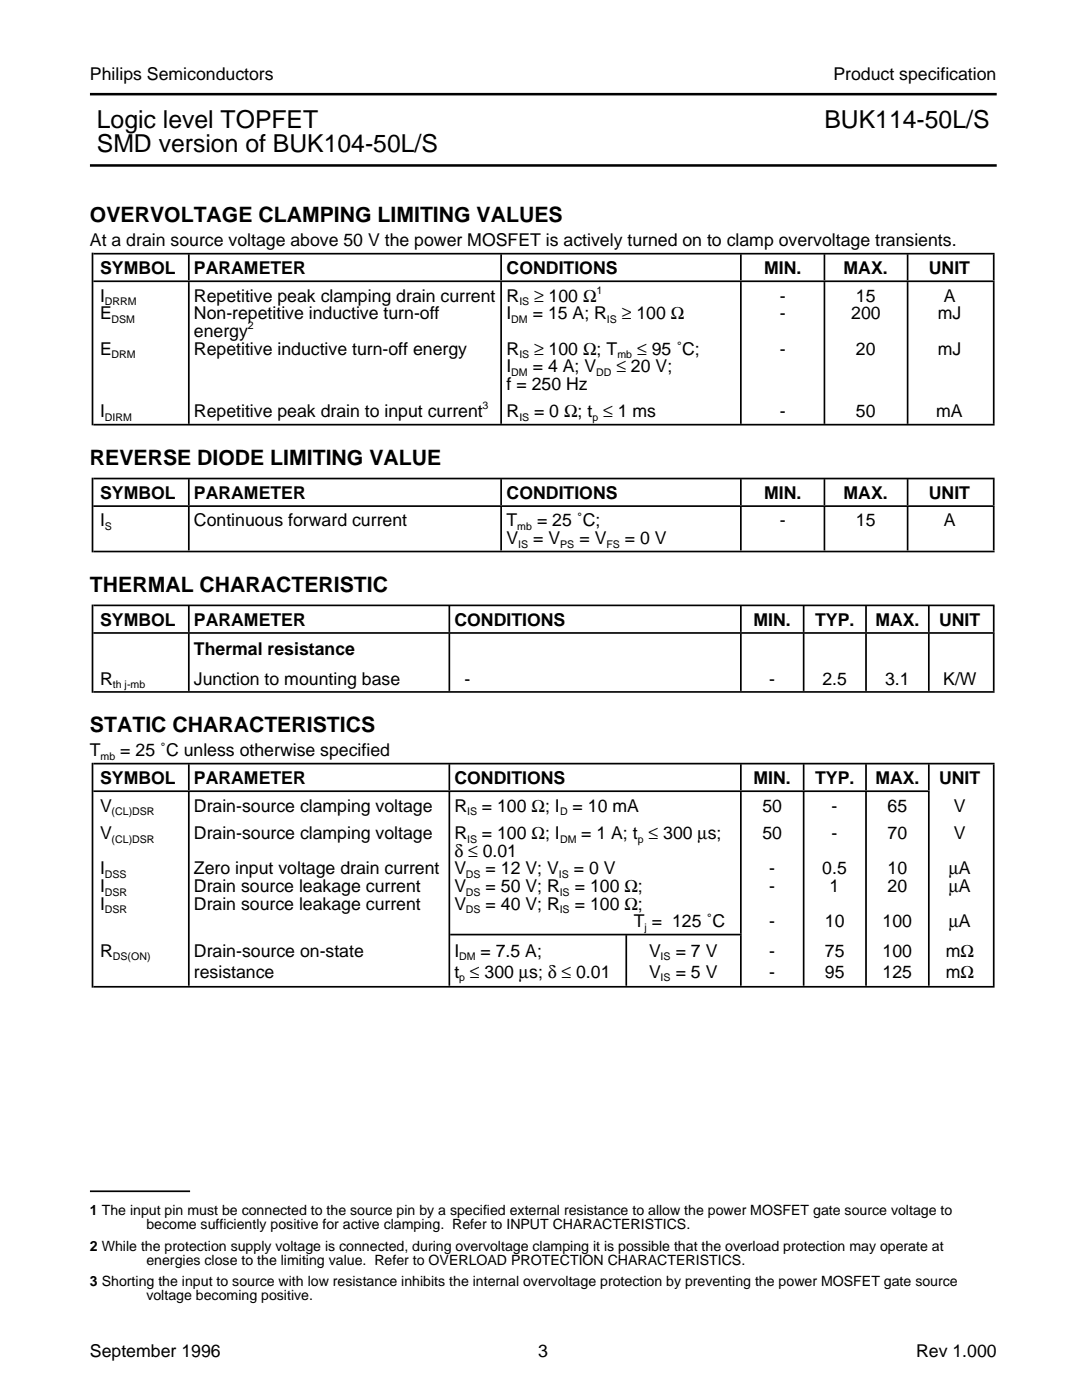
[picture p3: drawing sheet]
<svg xmlns="http://www.w3.org/2000/svg" width="216mm" height="279mm" viewBox="0 0 216 279" stroke-linecap="round" stroke-linejoin="round" font-family="sans-serif">
<defs><g id="words">
<g font-size="4.9">
<text x="19.3" y="25.5">Logic level TOPFET</text>
<text x="164.5" y="25.5">BUK114-50L/S</text>
<text x="19.3" y="30.4">SMD version of BUK104-50L/S</text>
</g>
<g font-size="4.2">
<text x="17.9" y="44.4">OVERVOLTAGE CLAMPING LIMITING VALUES</text>
<text x="17.9" y="92.9">REVERSE DIODE LIMITING VALUE</text>
<text x="17.9" y="118.2">THERMAL CHARACTERISTIC</text>
<text x="17.9" y="146.1">STATIC CHARACTERISTICS</text>
</g>
<g font-size="3.5">
<text x="17.9" y="16">Philips Semiconductors</text>
<text x="166.3" y="16">Product specification</text>
<text x="17.9" y="49.2">At a drain source voltage above 50 V the power MOSFET is actively turned on to clamp overvoltage transients.</text>
<text x="20" y="54.7">SYMBOL</text>
<text x="38.7" y="54.7">PARAMETER</text>
<text x="101.1" y="54.7">CONDITIONS</text>
<text x="152.5" y="54.7">MIN.</text>
<text x="168.3" y="54.7">MAX.</text>
<text x="185.3" y="54.7">UNIT</text>
<text x="20" y="63.7">E</text>
<text x="20" y="60.2">I</text>
<text x="38.7" y="60.2">Repetitive peak clamping drain current R</text>
<text x="38.7" y="63.7">Non-repetitive inductive turn-off</text>
<text x="101.1" y="63.7">I</text>
<text x="106.3" y="63.7">= 15 A; R</text>
<text x="106.6" y="60.2">≥ 100 Ω</text>
<text x="124.1" y="63.7">≥ 100 Ω</text>
<text x="155.6" y="60.2">-</text>
<text x="155.6" y="63.7">-</text>
<text x="169.8" y="63.7">200</text>
<text x="170.8" y="60.2">15</text>
<text x="187.1" y="63.7">mJ</text>
<text x="188.3" y="60.2">A</text>
<text x="20" y="70.8">E</text>
<text x="38.7" y="67.2">energy</text>
<text x="38.7" y="70.8">Repetitive inductive turn-off energy</text>
<text x="101.1" y="70.8">R</text>
<text x="106.6" y="70.8">≥ 100 Ω; T</text>
<text x="127.1" y="70.8">≤ 95 ˚C;</text>
<text x="155.6" y="70.8">-</text>
<text x="170.8" y="70.8">20</text>
<text x="187.1" y="70.8">mJ</text>
<text x="101.1" y="74.3">I</text>
<text x="101.1" y="77.8">f = 250 Hz</text>
<text x="106.3" y="74.3">= 4 A; V</text>
<text x="123" y="74.3">≤ 20 V;</text>
<text x="20" y="83.3">I</text>
<text x="38.7" y="83.3">Repetitive peak drain to input current</text>
<text x="101.1" y="83.3">R</text>
<text x="106.6" y="83.3">= 0 Ω; t ≤ 1 ms</text>
<text x="155.6" y="83.3">-</text>
<text x="170.8" y="83.3">50</text>
<text x="186.8" y="83.3">mA</text>
<text x="20" y="99.6">SYMBOL</text>
<text x="38.7" y="99.6">PARAMETER</text>
<text x="101.1" y="99.6">CONDITIONS</text>
<text x="152.5" y="99.6">MIN.</text>
<text x="168.3" y="99.6">MAX.</text>
<text x="185.3" y="99.6">UNIT</text>
<text x="20" y="105.1">I</text>
<text x="38.7" y="105.1">Continuous forward current</text>
<text x="101.1" y="105.1">T</text>
<text x="107.2" y="105.1">= 25 ˚C;</text>
<text x="155.6" y="105.1">-</text>
<text x="170.8" y="105.1">15</text>
<text x="188.3" y="105.1">A</text>
<text x="101.1" y="108.6">V</text>
<text x="106.4" y="108.6">= V</text>
<text x="115.6" y="108.6">= V</text>
<text x="124.7" y="108.6">= 0 V</text>
<text x="20" y="124.9">SYMBOL</text>
<text x="38.7" y="124.9">PARAMETER</text>
<text x="90.7" y="124.9">CONDITIONS</text>
<text x="150.4" y="124.9">MIN.</text>
<text x="162.6" y="124.9">TYP.</text>
<text x="174.7" y="124.9">MAX.</text>
<text x="187.4" y="124.9">UNIT</text>
<text x="38.7" y="130.7">Thermal resistance</text>
<text x="20" y="136.7">R</text>
<text x="38.7" y="136.7">Junction to mounting base</text>
<text x="92.7" y="136.7">-</text>
<text x="153.5" y="136.7">-</text>
<text x="164.1" y="136.7">2.5</text>
<text x="176.6" y="136.7">3.1</text>
<text x="188.2" y="136.7">K/W</text>
<text x="17.9" y="151">T</text>
<text x="24" y="151">= 25 ˚C unless otherwise specified</text>
<text x="20" y="156.5">SYMBOL</text>
<text x="20" y="162">V</text>
<text x="38.7" y="156.5">PARAMETER</text>
<text x="38.7" y="162">Drain-source clamping voltage</text>
<text x="90.7" y="156.5">CONDITIONS</text>
<text x="90.7" y="162">R</text>
<text x="96.1" y="162">= 100 Ω; I</text>
<text x="114.3" y="162">= 10 mA</text>
<text x="150.4" y="156.5">MIN.</text>
<text x="152.1" y="162">50</text>
<text x="162.6" y="156.5">TYP.</text>
<text x="165.9" y="162">-</text>
<text x="174.7" y="156.5">MAX.</text>
<text x="177.1" y="162">65</text>
<text x="187.4" y="156.5">UNIT</text>
<text x="190.3" y="162">V</text>
<text x="20" y="167.5">V</text>
<text x="38.7" y="167.5">Drain-source clamping voltage</text>
<text x="90.7" y="167.5">R</text>
<text x="96.1" y="167.5">= 100 Ω; I</text>
<text x="116" y="167.5">= 1 A; t ≤ 300 µs;</text>
<text x="152.1" y="167.5">50</text>
<text x="165.9" y="167.5">-</text>
<text x="177.1" y="167.5">70</text>
<text x="190.3" y="167.5">V</text>
<text x="90.7" y="170.9">δ ≤ 0.01</text>
<text x="20" y="174.5">I</text>
<text x="20" y="178.1">I</text>
<text x="38.7" y="174.5">Zero input voltage drain current</text>
<text x="38.7" y="178.1">Drain source leakage current</text>
<text x="90.7" y="174.5">V</text>
<text x="90.7" y="178.1">V</text>
<text x="96.9" y="174.5">= 12 V; V</text>
<text x="96.9" y="178.1">= 50 V; R</text>
<text x="114.5" y="174.5">= 0 V</text>
<text x="114.7" y="178.1">= 100 Ω;</text>
<text x="153.5" y="174.5">-</text>
<text x="153.5" y="178.1">-</text>
<text x="164.1" y="174.5">0.5</text>
<text x="165.5" y="178.1">1</text>
<text x="177.1" y="178.1">20</text>
<text x="177.1" y="174.5">10</text>
<text x="189.3" y="174.5">µA</text>
<text x="189.3" y="178.1">µA</text>
<text x="20" y="181.5">I</text>
<text x="38.7" y="181.5">Drain source leakage current</text>
<text x="90.7" y="181.5">V</text>
<text x="96.9" y="181.5">= 40 V; R</text>
<text x="114.7" y="181.5">= 100 Ω;</text>
<text x="126.5" y="185.1">T = 125 ˚C</text>
<text x="153.5" y="185.1">-</text>
<text x="164.6" y="185.1">10</text>
<text x="176.1" y="185.1">100</text>
<text x="189.3" y="185.1">µA</text>
<text x="20" y="190.9">R</text>
<text x="38.7" y="190.9">Drain-source on-state</text>
<text x="90.7" y="190.9">I</text>
<text x="95.9" y="190.9">= 7.5 A;</text>
<text x="129.5" y="190.9">V</text>
<text x="134.8" y="190.9">= 7 V</text>
<text x="153.5" y="190.9">-</text>
<text x="164.6" y="190.9">75</text>
<text x="176.1" y="190.9">100</text>
<text x="188.7" y="190.9">mΩ</text>
<text x="38.7" y="195.2">resistance</text>
<text x="90.7" y="195.2">t ≤ 300 µs; δ ≤ 0.01</text>
<text x="129.5" y="195.2">V</text>
<text x="134.8" y="195.2">= 5 V</text>
<text x="153.5" y="195.2">-</text>
<text x="164.6" y="195.2">95</text>
<text x="176.1" y="195.2">125</text>
<text x="188.7" y="195.2">mΩ</text>
<text x="17.9" y="270.8">September 1996</text>
<text x="107.4" y="270.8">3</text>
<text x="182.8" y="270.8">Rev 1.000</text>
</g>
<g font-size="2.8">
<text x="17.9" y="242.5">1 The input pin must be connected to the source pin by a specified external resistance to allow the power MOSFET gate source voltage to</text>
<text x="29.2" y="245.4">become sufficiently positive for active clamping. Refer to INPUT CHARACTERISTICS.</text>
<text x="17.9" y="249.6">2 While the protection supply voltage is connected, during overvoltage clamping it is possible that the overload protection may operate at</text>
<text x="17.9" y="256.6">3 Shorting the input to source with low resistance inhibits the internal overvoltage protection by preventing the power MOSFET gate source</text>
<text x="29.2" y="252.4">energies close to the limiting value. Refer to OVERLOAD PROTECTION CHARACTERISTICS.</text>
<text x="29.2" y="259.4">voltage becoming positive.</text>
</g>
<g font-size="2.1">
<text x="119" y="58.6">1</text>
<text x="20.9" y="60.9">DRRM</text>
<text x="22.3" y="64.4">DSM</text>
<text x="49.4" y="65.7">2</text>
<text x="102" y="64.4">DM</text>
<text x="103.6" y="60.9">IS</text>
<text x="121.1" y="64.4">IS</text>
<text x="22.3" y="71.5">DRM</text>
<text x="103.6" y="71.5">IS</text>
<text x="123.2" y="71.5">mb</text>
<text x="102" y="75">DM</text>
<text x="119" y="75">DD</text>
<text x="20.9" y="84">DIRM</text>
<text x="96.3" y="81.7">3</text>
<text x="103.6" y="84">IS</text>
<text x="118.2" y="84">p</text>
<text x="20.9" y="105.8">S</text>
<text x="103.2" y="105.8">mb</text>
<text x="103.4" y="109.3">IS</text>
<text x="111.8" y="109.3">PS</text>
<text x="121" y="109.3">FS</text>
<text x="22.5" y="137.3">th j-mb</text>
<text x="20.1" y="151.6">mb</text>
<text x="22.3" y="162.6">(CL)DSR</text>
<text x="93.2" y="162.6">IS</text>
<text x="111.8" y="162.6">D</text>
<text x="22.3" y="168.1">(CL)DSR</text>
<text x="93.2" y="168.1">IS</text>
<text x="111.8" y="168.1">DM</text>
<text x="127.3" y="168.1">p</text>
<text x="20.9" y="175.2">DSS</text>
<text x="20.9" y="178.7">DSR</text>
<text x="93" y="175.2">DS</text>
<text x="93" y="178.7">DS</text>
<text x="111.5" y="175.2">IS</text>
<text x="111.7" y="178.7">IS</text>
<text x="20.9" y="182.3">DSR</text>
<text x="93" y="182.3">DS</text>
<text x="111.7" y="182.3">IS</text>
<text x="128.6" y="185.8">j</text>
<text x="22.5" y="191.6">DS(ON)</text>
<text x="91.6" y="191.6">DM</text>
<text x="131.8" y="191.6">IS</text>
<text x="91.6" y="195.8">p</text>
<text x="131.8" y="195.8">IS</text>
</g>
</g></defs>
<g fill="none" stroke="#000" stroke-width=".34">
<path d="M18.6 56.1h179.9M18.6 50.6h179.9M18.6 95.5h179.9M18.6 84.8h179.9M18.6 110.1h179.9M18.6 101h179.9M18.6 138.1h179.9M18.6 126.3h179.9M18.6 120.8h179.9M18.6 157.9h166.9M18.6 152.4h179.9M18.6 196.9h179.9"/>
<path d="M89.8 186.5h58.2M17.9 237.7h20"/>
</g>
<path d="M124.8 191.7h.3M147.7 191.7h.3" fill="none" stroke="#000" stroke-width="10.1" stroke-linecap="butt"/>
<path d="M37.5 177.4h.3M89.5 177.4h.3M160.2 177.4h.3M172.6 177.4h.4M185.2 177.4h.3" fill="none" stroke="#000" stroke-width="38.7" stroke-linecap="butt"/>
<path d="M37.5 70.4h.3M99.8 70.4h.4M147.7 70.4h.3M164.3 70.4h.4M180.9 70.4h.4M198.1 70.4h.4M147.7 172.2h.3" fill="none" stroke="#000" stroke-width="28.3" stroke-linecap="butt"/>
<path d="M198.1 174.7h.4" fill="none" stroke="#000" stroke-width="44.2" stroke-linecap="butt"/>
<g fill="none" stroke="#000" stroke-width="5.2" stroke-linecap="butt">
<path d="M37.5 53.3h.3M99.8 53.3h.4M147.7 53.3h.3M164.3 53.3h.4M180.9 53.3h.4M198.1 53.3h.4M37.5 98.2h.3M99.8 98.2h.4M147.7 98.2h.3M164.3 98.2h.4M180.9 98.2h.4M198.1 98.2h.4"/>
<path d="M37.5 123.5h.3M89.5 123.5h.3M147.7 123.5h.3M160.2 123.5h.3M172.6 123.5h.4M185.2 123.5h.3M198.1 123.5h.4M37.5 155.1h.3M89.5 155.1h.3M147.7 155.1h.3M160.2 155.1h.3M172.6 155.1h.4"/>
<path d="M185.2 155.1h.3"/>
</g>
<path d="M18.3 174.7h.3" fill="none" stroke="#000" stroke-width="44.9" stroke-linecap="butt"/>
<path d="M37.5 132.2h.3M89.5 132.2h.3M147.7 132.2h.3M160.2 132.2h.3M172.6 132.2h.4M185.2 132.2h.3M198.1 132.2h.4" fill="none" stroke="#000" stroke-width="11.4" stroke-linecap="butt"/>
<path d="M18.3 129.5h.3" fill="none" stroke="#000" stroke-width="17.6" stroke-linecap="butt"/>
<path d="M37.5 105.5h.3M99.8 105.5h.4M147.7 105.5h.3M164.3 105.5h.4M180.9 105.5h.4M198.1 105.5h.4" fill="none" stroke="#000" stroke-width="8.7" stroke-linecap="butt"/>
<path d="M18.3 102.8h.3" fill="none" stroke="#000" stroke-width="14.9" stroke-linecap="butt"/>
<path d="M18.3 67.6h.3" fill="none" stroke="#000" stroke-width="34.5" stroke-linecap="butt"/>
<path d="M17.9 18.8h181M17.9 33h181" fill="none" stroke="#000" stroke-width=".51"/>
<use href="#words"/>
</svg>
